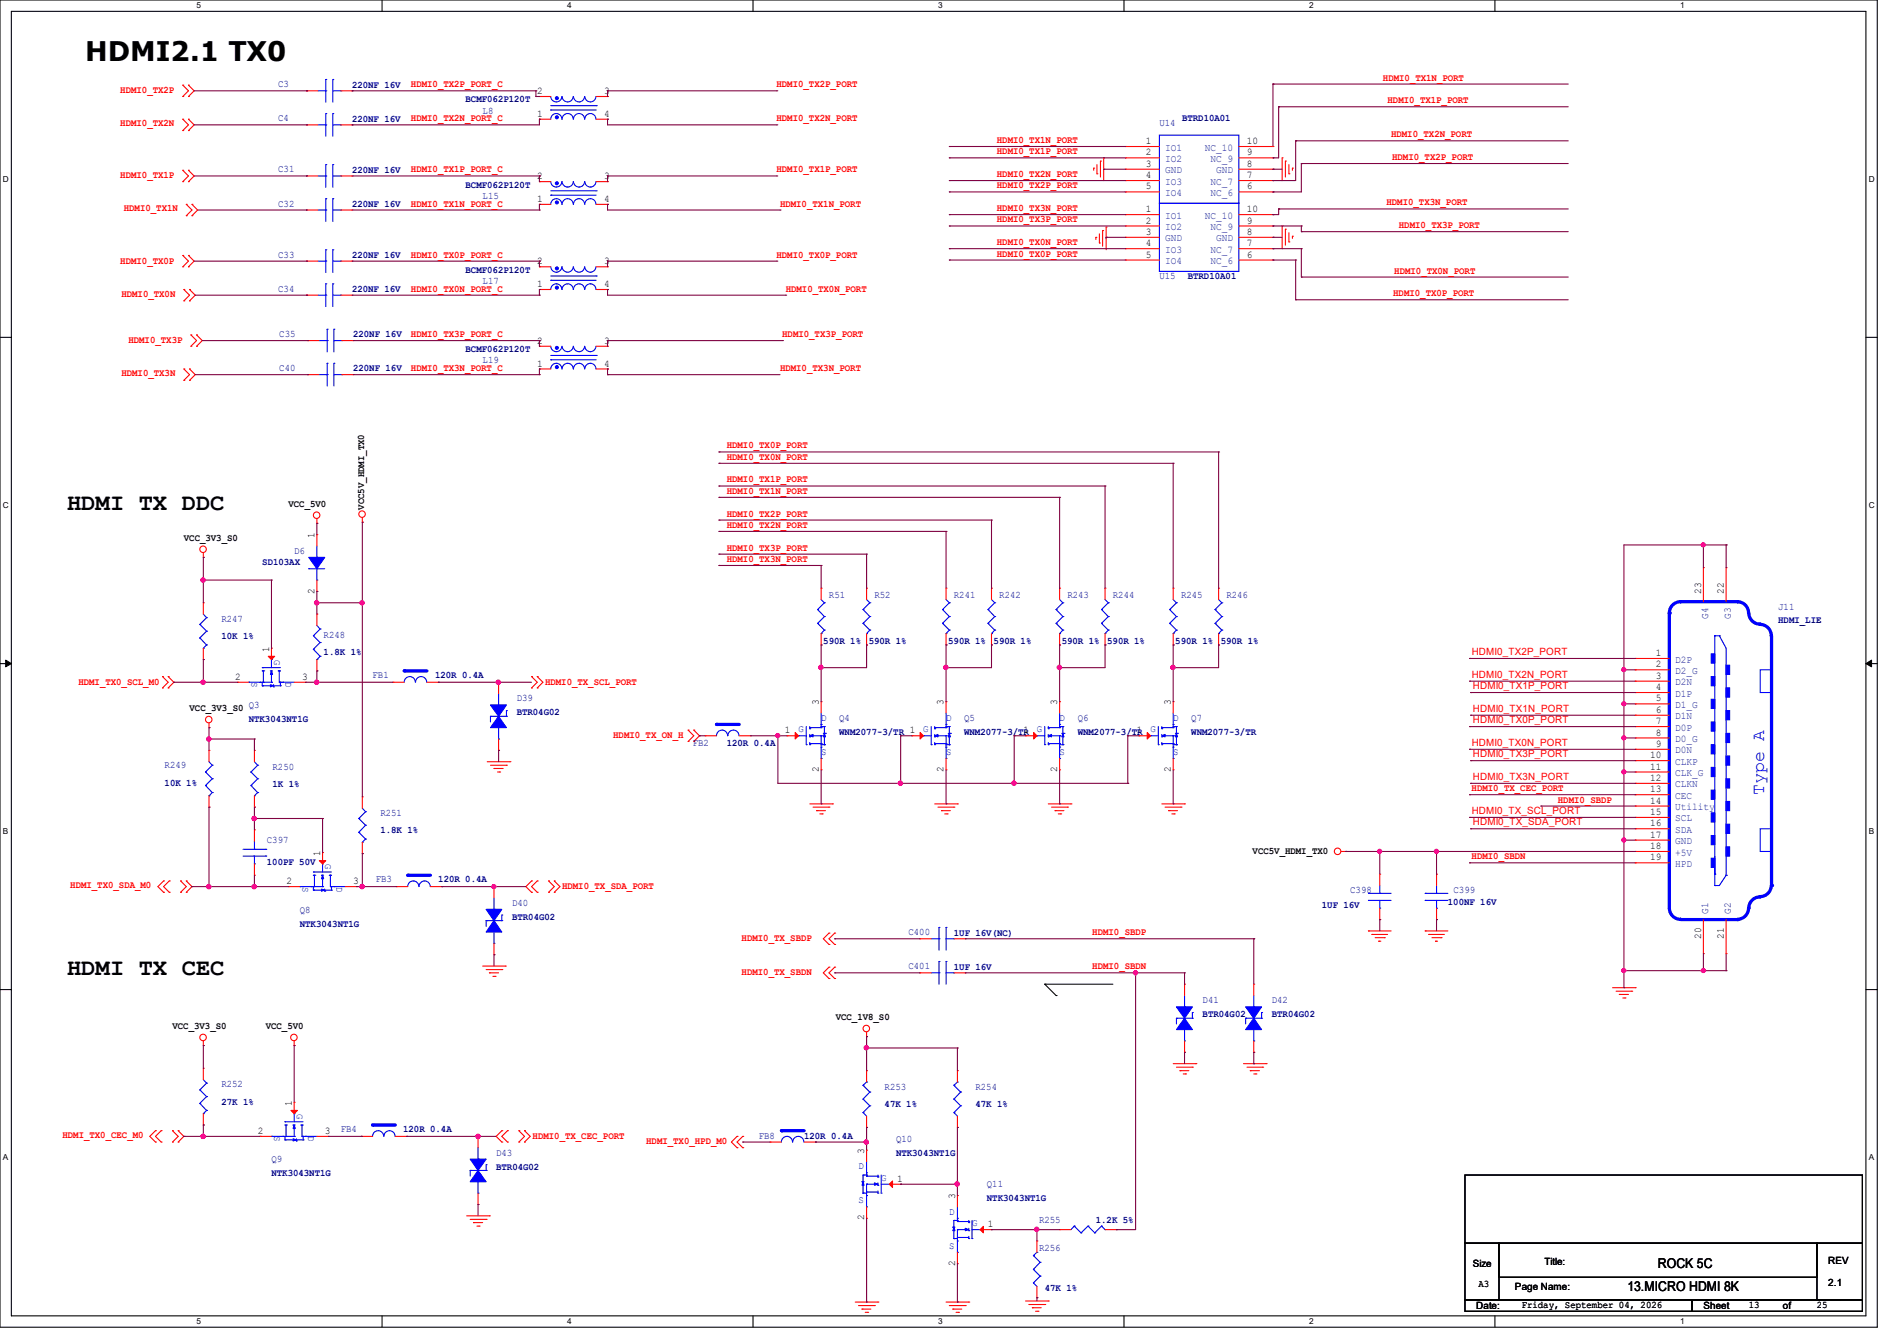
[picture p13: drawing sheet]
<svg xmlns="http://www.w3.org/2000/svg" width="297mm" height="210mm" viewBox="0 0 297 210" stroke-linecap="round" stroke-linejoin="round" font-family="sans-serif">
<defs><g id="words">
<text font-size="4.2" x="13.3" y="9.6">HDMI2.1 TX0</text>
<g font-size="3.7">
<text x="10.5" y="79.8">HDMI TX DDC</text>
<text x="10.5" y="152.7">HDMI TX CEC</text>
</g>
<text font-size="2.8" fill="#00f" x="276.2" y="124.5" transform="rotate(-90 276.2 124.5)">Type A</text>
<g font-size="2.1">
<text x="254.8" y="202.1">13.MICRO HDMI 8K</text>
<text x="259.6" y="198.6">ROCK 5C</text>
</g>
<g font-size="1.6" fill="#f00">
<text x="18.8" y="14.6">HDMI0_TX2P</text>
<text x="64.3" y="13.7">HDMI0_TX2P_PORT_C</text>
<text x="121.6" y="13.7">HDMI0_TX2P_PORT</text>
<text x="216.5" y="12.6">HDMI0_TX1N_PORT</text>
<text x="217.2" y="16.2">HDMI0_TX1P_PORT</text>
<text x="18.8" y="19.8">HDMI0_TX2N</text>
<text x="64.3" y="19">HDMI0_TX2N_PORT_C</text>
<text x="121.6" y="19">HDMI0_TX2N_PORT</text>
<text x="156.1" y="22.4">HDMI0_TX1N_PORT</text>
<text x="217.8" y="21.5">HDMI0_TX2N_PORT</text>
<text x="18.8" y="27.9">HDMI0_TX1P</text>
<text x="64.3" y="27">HDMI0_TX1P_PORT_C</text>
<text x="121.6" y="27">HDMI0_TX1P_PORT</text>
<text x="156.1" y="29.5">HDMI0_TX2P_PORT</text>
<text x="156.1" y="24.2">HDMI0_TX1P_PORT</text>
<text x="156.1" y="27.7">HDMI0_TX2N_PORT</text>
<text x="218" y="25.1">HDMI0_TX2P_PORT</text>
<text x="19.4" y="33.1">HDMI0_TX1N</text>
<text x="64.3" y="32.3">HDMI0_TX1N_PORT_C</text>
<text x="122.1" y="32.3">HDMI0_TX1N_PORT</text>
<text x="156.1" y="34.8">HDMI0_TX3P_PORT</text>
<text x="156.1" y="33.1">HDMI0_TX3N_PORT</text>
<text x="217.1" y="32.2">HDMI0_TX3N_PORT</text>
<text x="219" y="35.7">HDMI0_TX3P_PORT</text>
<text x="18.8" y="41.3">HDMI0_TX0P</text>
<text x="64.3" y="40.3">HDMI0_TX0P_PORT_C</text>
<text x="121.6" y="40.3">HDMI0_TX0P_PORT</text>
<text x="156.1" y="40.2">HDMI0_TX0P_PORT</text>
<text x="156.1" y="38.4">HDMI0_TX0N_PORT</text>
<text x="19" y="46.4">HDMI0_TX0N</text>
<text x="64.3" y="45.7">HDMI0_TX0N_PORT_C</text>
<text x="123" y="45.7">HDMI0_TX0N_PORT</text>
<text x="218.1" y="46.4">HDMI0_TX0P_PORT</text>
<text x="218.3" y="42.8">HDMI0_TX0N_PORT</text>
<text x="20.1" y="53.7">HDMI0_TX3P</text>
<text x="64.3" y="52.8">HDMI0_TX3P_PORT_C</text>
<text x="122.5" y="52.8">HDMI0_TX3P_PORT</text>
<text x="19" y="58.9">HDMI0_TX3N</text>
<text x="64.3" y="58.1">HDMI0_TX3N_PORT_C</text>
<text x="122.1" y="58.1">HDMI0_TX3N_PORT</text>
<text x="113.8" y="70.2">HDMI0_TX0P_PORT</text>
<text x="113.8" y="72">HDMI0_TX0N_PORT</text>
<text x="113.8" y="75.6">HDMI0_TX1P_PORT</text>
<text x="113.8" y="77.3">HDMI0_TX1N_PORT</text>
<text x="113.8" y="80.9">HDMI0_TX2P_PORT</text>
<text x="113.8" y="82.7">HDMI0_TX2N_PORT</text>
<text x="113.8" y="86.2">HDMI0_TX3P_PORT</text>
<text x="113.8" y="88">HDMI0_TX3N_PORT</text>
<text x="12.3" y="107.2">HDMI_TX0_SCL_M0</text>
<text x="85.3" y="107.2">HDMI0_TX_SCL_PORT</text>
<text x="230.4" y="102.6">HDMI0_TX2P_PORT</text>
<text x="230.4" y="106.1">HDMI0_TX2N_PORT</text>
<text x="230.6" y="107.9">HDMI0_TX1P_PORT</text>
<text x="230.6" y="113.2">HDMI0_TX0P_PORT</text>
<text x="230.6" y="111.5">HDMI0_TX1N_PORT</text>
<text x="96" y="115.6">HDMI0_TX_ON_H</text>
<text x="230.4" y="116.8">HDMI0_TX0N_PORT</text>
<text x="230.6" y="118.6">HDMI0_TX3P_PORT</text>
<text x="230.4" y="123.9">HDMI0_TX_CEC_PORT</text>
<text x="230.6" y="122.1">HDMI0_TX3N_PORT</text>
<text x="243.9" y="125.7">HDMI0_SBDP</text>
<text x="230.4" y="127.5">HDMI0_TX_SCL_PORT</text>
<text x="230.6" y="129.2">HDMI0_TX_SDA_PORT</text>
<text x="230.4" y="134.6">HDMI0_SBDN</text>
<text x="11" y="139.1">HDMI_TX0_SDA_M0</text>
<text x="88" y="139.2">HDMI0_TX_SDA_PORT</text>
<text x="116.1" y="147.4">HDMI0_TX_SBDP</text>
<text x="171" y="146.5">HDMI0_SBDP</text>
<text x="116.1" y="152.7">HDMI0_TX_SBDN</text>
<text x="171" y="151.8">HDMI0_SBDN</text>
<text x="9.8" y="178.2">HDMI_TX0_CEC_M0</text>
<text x="83.4" y="178.3">HDMI0_TX_CEC_PORT</text>
<text x="101.2" y="179.2">HDMI_TX0_HPD_M0</text>
</g>
<g font-size="1.6" fill="#00007f">
<text x="43.6" y="13.7">C3</text>
<text x="55.1" y="13.7">220NF 16V</text>
<text x="72.9" y="16">BCMF062P120T</text>
<text x="75.6" y="17.8">L8</text>
<text x="43.6" y="19">C4</text>
<text x="55.1" y="19">220NF 16V</text>
<text x="181.5" y="19.7">U14</text>
<text x="185.1" y="18.9">BTRD10A01</text>
<text x="43.6" y="27">C31</text>
<text x="55.1" y="27.1">220NF 16V</text>
<text x="72.9" y="29.4">BCMF062P120T</text>
<text x="43.6" y="32.3">C32</text>
<text x="55.1" y="32.4">220NF 16V</text>
<text x="75.6" y="31.1">L15</text>
<text x="43.6" y="40.3">C33</text>
<text x="55.1" y="40.4">220NF 16V</text>
<text x="43.6" y="45.7">C34</text>
<text x="55.1" y="45.7">220NF 16V</text>
<text x="72.9" y="42.7">BCMF062P120T</text>
<text x="75.6" y="44.4">L17</text>
<text x="181.5" y="43.7">U15</text>
<text x="186" y="43.8">BTRD10A01</text>
<text x="43.7" y="52.8">C35</text>
<text x="55.3" y="52.8">220NF 16V</text>
<text x="43.7" y="58.1">C40</text>
<text x="55.3" y="58.2">220NF 16V</text>
<text x="72.9" y="55.2">BCMF062P120T</text>
<text x="75.6" y="56.9">L19</text>
<text x="41.1" y="88.6">SD103AX</text>
<text x="46.1" y="86.7">D6</text>
<text x="129.8" y="93.7">R51</text>
<text x="136.9" y="93.7">R52</text>
<text x="149.3" y="93.7">R241</text>
<text x="156.5" y="93.7">R242</text>
<text x="167.1" y="93.7">R243</text>
<text x="174.2" y="93.7">R244</text>
<text x="184.9" y="93.7">R245</text>
<text x="192" y="93.7">R246</text>
<text x="278.4" y="95.5">J11</text>
<text x="34.7" y="97.4">R247</text>
<text x="34.7" y="100.1">10K 1%</text>
<text x="50.7" y="99.9">R248</text>
<text x="128.9" y="100.8">590R 1%</text>
<text x="136" y="100.8">590R 1%</text>
<text x="148.5" y="100.8">590R 1%</text>
<text x="155.6" y="100.8">590R 1%</text>
<text x="166.2" y="100.8">590R 1%</text>
<text x="173.4" y="100.8">590R 1%</text>
<text x="184" y="100.8">590R 1%</text>
<text x="191.1" y="100.8">590R 1%</text>
<text x="278.4" y="97.6">HDMI_LIE</text>
<text x="50.7" y="102.6">1.8K 1%</text>
<text x="58.3" y="106.1">FB1</text>
<text x="68.1" y="106.2">120R 0.4A</text>
<text x="38.9" y="110.9">Q3</text>
<text x="38.9" y="113.1">NTK3043NT1G</text>
<text x="80.9" y="109.9">D39</text>
<text x="80.9" y="112.1">BTR04G02</text>
<text x="131.4" y="112.9">Q4</text>
<text x="151" y="112.9">Q5</text>
<text x="168.7" y="112.9">Q6</text>
<text x="186.5" y="112.9">Q7</text>
<text x="108.5" y="116.8">FB2</text>
<text x="113.8" y="116.8">120R 0.4A</text>
<text x="131.4" y="115.1">WNM2077-3/TR 1</text>
<text x="151" y="115.1">WNM2077-3/TR</text>
<text x="168.7" y="115.1">WNM2077-3/TR</text>
<text x="186.5" y="115.1">WNM2077-3/TR</text>
<text x="25.8" y="120.4">R249</text>
<text x="25.8" y="123.1">10K 1%</text>
<text x="42.7" y="120.5">R250</text>
<text x="42.7" y="123.2">1K 1%</text>
<text x="59.6" y="127.8">R251</text>
<text x="59.6" y="130.5">1.8K 1%</text>
<text x="41.8" y="132.1">C397</text>
<text x="41.8" y="135.5">100PF 50V</text>
<text x="46.9" y="142.9">Q8</text>
<text x="58.8" y="138.1">FB3</text>
<text x="68.6" y="138.2">120R 0.4A</text>
<text x="80.2" y="141.9">D40</text>
<text x="207" y="142.3">1UF 16V</text>
<text x="211.4" y="139.9">C398</text>
<text x="226.7" y="141.7">100NF 16V</text>
<text x="227.6" y="139.9">C399</text>
<text x="46.9" y="145.1">NTK3043NT1G</text>
<text x="80.2" y="144.1">BTR04G02</text>
<text x="142.2" y="146.5">C400</text>
<text x="149.3" y="146.5">1UF 16V(NC)</text>
<text x="142.2" y="151.8">C401</text>
<text x="149.3" y="151.8">1UF 16V</text>
<text x="188.3" y="157.1">D41</text>
<text x="188.3" y="159.3">BTR04G02</text>
<text x="199.1" y="157.1">D42</text>
<text x="199.1" y="159.3">BTR04G02</text>
<text x="34.7" y="170.3">R252</text>
<text x="34.7" y="173">27K 1%</text>
<text x="138.5" y="170.7">R253</text>
<text x="138.5" y="173.4">47K 1%</text>
<text x="152.7" y="170.7">R254</text>
<text x="152.7" y="173.4">47K 1%</text>
<text x="53.3" y="177.2">FB4</text>
<text x="63.1" y="177.3">120R 0.4A</text>
<text x="118.8" y="178.3">FB8</text>
<text x="125.9" y="178.3">120R 0.4A</text>
<text x="140.3" y="178.9">Q10</text>
<text x="42.5" y="182">Q9</text>
<text x="42.5" y="184.2">NTK3043NT1G</text>
<text x="77.7" y="181">D43</text>
<text x="77.7" y="183.2">BTR04G02</text>
<text x="140.3" y="181">NTK3043NT1G</text>
<text x="154.5" y="186">Q11</text>
<text x="154.5" y="188.1">NTK3043NT1G</text>
<text x="162.7" y="191.5">R255</text>
<text x="171.6" y="191.5">1.2K 5%</text>
<text x="162.7" y="195.9">R256</text>
<text x="163.6" y="202.2">47K 1%</text>
</g>
<g font-size="1.6">
<text x="84.1" y="14.7">2</text>
<text x="94.6" y="14.7">3</text>
<text x="84.1" y="18.3">1</text>
<text x="94.6" y="18.3">4</text>
<text x="179.4" y="22.6">1</text>
<text x="195.2" y="22.6">10</text>
<text x="84.1" y="28.1">2</text>
<text x="94.6" y="28.1">3</text>
<text x="179.4" y="24.3">2</text>
<text x="179.4" y="27.9">4</text>
<text x="179.4" y="29.7">5</text>
<text x="179.4" y="26.1">3</text>
<text x="195.2" y="24.3">9</text>
<text x="195.2" y="27.9">7</text>
<text x="195.2" y="29.7">6</text>
<text x="195.2" y="26.1">8</text>
<text x="84.1" y="31.6">1</text>
<text x="94.6" y="31.6">4</text>
<text x="179.4" y="33.2">1</text>
<text x="179.4" y="35">2</text>
<text x="195.2" y="33.2">10</text>
<text x="195.2" y="35">9</text>
<text x="84.1" y="41.4">2</text>
<text x="94.6" y="41.4">3</text>
<text x="179.4" y="38.6">4</text>
<text x="179.4" y="40.3">5</text>
<text x="179.4" y="36.8">3</text>
<text x="195.2" y="38.6">7</text>
<text x="195.2" y="40.3">6</text>
<text x="195.2" y="36.8">8</text>
<text x="84.1" y="45">1</text>
<text x="94.6" y="45">4</text>
<text x="84.1" y="53.8">2</text>
<text x="94.6" y="53.8">3</text>
<text x="84.1" y="57.4">1</text>
<text x="94.6" y="57.4">4</text>
<text x="45.2" y="79.3">VCC_5V0</text>
<text x="57" y="79.8" transform="rotate(-90 57 79.8)">VCC5V_HDMI_TX0</text>
<text x="28.8" y="84.7">VCC_3V3_S0</text>
<text x="49.2" y="84.3" transform="rotate(-90 49.2 84.3)">1</text>
<text x="49.2" y="93" transform="rotate(-90 49.2 93)">2</text>
<text x="266.3" y="93" transform="rotate(-90 266.3 93)">23</text>
<text x="269.9" y="93" transform="rotate(-90 269.9 93)">22</text>
<text x="36.8" y="106.5">2</text>
<text x="42.1" y="102.1" transform="rotate(-90 42.1 102.1)">1</text>
<text x="47.3" y="106.5">3</text>
<text x="259.2" y="102.7">1</text>
<text x="259.2" y="104.5">2</text>
<text x="259.2" y="106.3">3</text>
<text x="29.7" y="111.3">VCC_3V3_S0</text>
<text x="128.2" y="110.4" transform="rotate(-90 128.2 110.4)">3</text>
<text x="147.7" y="110.4" transform="rotate(-90 147.7 110.4)">3</text>
<text x="165.5" y="110.4" transform="rotate(-90 165.5 110.4)">3</text>
<text x="183.3" y="110.4" transform="rotate(-90 183.3 110.4)">3</text>
<text x="259.2" y="108.1">4</text>
<text x="259.2" y="109.9">5</text>
<text x="259.2" y="111.6">6</text>
<text x="259.2" y="113.4">7</text>
<text x="122.9" y="114.9">1</text>
<text x="160.2" y="114.9">1</text>
<text x="178" y="114.9">1</text>
<text x="258.4" y="118.7">10</text>
<text x="259.2" y="115.2">8</text>
<text x="259.2" y="117">9</text>
<text x="128.2" y="120.9" transform="rotate(-90 128.2 120.9)">2</text>
<text x="147.7" y="120.9" transform="rotate(-90 147.7 120.9)">2</text>
<text x="165.5" y="120.9" transform="rotate(-90 165.5 120.9)">2</text>
<text x="183.3" y="120.9" transform="rotate(-90 183.3 120.9)">2</text>
<text x="258.4" y="120.5">11</text>
<text x="258.4" y="122.3">12</text>
<text x="258.4" y="124.1">13</text>
<text x="258.4" y="125.9">14</text>
<text x="258.4" y="127.6">15</text>
<text x="258.4" y="129.4">16</text>
<text x="258.4" y="131.2">17</text>
<text x="50.1" y="134.1" transform="rotate(-90 50.1 134.1)">1</text>
<text x="196.1" y="133.7">VCC5V_HDMI_TX0</text>
<text x="258.4" y="133">18</text>
<text x="258.4" y="134.7">19</text>
<text x="44.8" y="138.5">2</text>
<text x="55.3" y="138.5">3</text>
<text x="266.3" y="147" transform="rotate(-90 266.3 147)">20</text>
<text x="269.9" y="147" transform="rotate(-90 269.9 147)">21</text>
<text x="27" y="161.1">VCC_3V3_S0</text>
<text x="41.6" y="161.1">VCC_5V0</text>
<text x="130.8" y="159.7">VCC_1V8_S0</text>
<text x="45.7" y="173.2" transform="rotate(-90 45.7 173.2)">1</text>
<text x="40.4" y="177.6">2</text>
<text x="50.8" y="177.6">3</text>
<text x="135.3" y="180.7" transform="rotate(-90 135.3 180.7)">3</text>
<text x="140.5" y="185.1">1</text>
<text x="135.3" y="191.1" transform="rotate(-90 135.3 191.1)">2</text>
<text x="149.5" y="187.8" transform="rotate(-90 149.5 187.8)">3</text>
<text x="154.7" y="192.2">1</text>
<text x="286.3" y="197.9">REV</text>
<text x="149.5" y="198.2" transform="rotate(-90 149.5 198.2)">2</text>
<text x="230.6" y="198.5">Size</text>
<text x="231.5" y="201.6">A3</text>
<text x="237.2" y="202">Page Name:</text>
<text x="241.8" y="198.1">Title:</text>
<text x="286.3" y="201.5">2.1</text>
<text x="231.1" y="205">Date:</text>
<text x="238.2" y="204.8">Friday, September 04, 2026</text>
<text x="266.7" y="205">Sheet</text>
<text x="273.8" y="204.8">13</text>
<text x="279.1" y="205">of</text>
<text x="284.5" y="204.8">25</text>
</g>
<g font-size="1.6" fill="#003f7f">
<text x="182.4" y="23.6">IO1</text>
<text x="188.6" y="23.6">NC_10</text>
<text x="182.4" y="25.4">IO2</text>
<text x="182.4" y="28.9">IO3</text>
<text x="182.4" y="27.1">GND</text>
<text x="189.5" y="25.4">NC_9</text>
<text x="189.5" y="28.9">NC_7</text>
<text x="190.4" y="27.1">GND</text>
<text x="182.4" y="34.2">IO1</text>
<text x="182.4" y="30.7">IO4</text>
<text x="188.6" y="34.2">NC_10</text>
<text x="189.5" y="30.7">NC_6</text>
<text x="182.4" y="36">IO2</text>
<text x="182.4" y="39.6">IO3</text>
<text x="182.4" y="41.4">IO4</text>
<text x="182.4" y="37.8">GND</text>
<text x="189.5" y="36">NC_9</text>
<text x="189.5" y="39.6">NC_7</text>
<text x="189.5" y="41.4">NC_6</text>
<text x="190.4" y="37.8">GND</text>
<text x="267.4" y="96.9" transform="rotate(-90 267.4 96.9)">G4</text>
<text x="271" y="96.9" transform="rotate(-90 271 96.9)">G3</text>
<text x="262.3" y="103.8">D2P</text>
<text x="262.3" y="105.5">D2_G</text>
<text x="262.3" y="107.3">D2N</text>
<text x="262.3" y="109.1">D1P</text>
<text x="262.3" y="110.9">D1_G</text>
<text x="262.3" y="112.7">D1N</text>
<text x="262.3" y="114.4">D0P</text>
<text x="262.3" y="116.2">D0_G</text>
<text x="262.3" y="118">D0N</text>
<text x="262.3" y="119.8">CLKP</text>
<text x="262.3" y="121.5">CLK_G</text>
<text x="262.3" y="123.3">CLKN</text>
<text x="262.3" y="125.1">CEC</text>
<text x="262.3" y="126.9">Utility</text>
<text x="262.3" y="128.7">SCL</text>
<text x="262.3" y="130.4">SDA</text>
<text x="262.3" y="132.2">GND</text>
<text x="262.3" y="134">+5V</text>
<text x="262.3" y="135.8">HPD</text>
<text x="267.4" y="143.1" transform="rotate(-90 267.4 143.1)">G1</text>
<text x="271" y="143.1" transform="rotate(-90 271 143.1)">G2</text>
</g>
<g font-size="1.6" fill="#00f">
<text x="39.4" y="106.8" transform="rotate(90 39.4 106.8)">S</text>
<text x="42.9" y="103.3" transform="rotate(90 42.9 103.3)">G</text>
<text x="44.7" y="106.8" transform="rotate(90 44.7 106.8)">D</text>
<text x="128.6" y="112.9">D</text>
<text x="148.1" y="112.9">D</text>
<text x="165.9" y="112.9">D</text>
<text x="183.7" y="112.9">D</text>
<text x="125" y="114.7">G</text>
<text x="128.6" y="118.2">S</text>
<text x="144.6" y="114.7">G</text>
<text x="148.1" y="118.2">S</text>
<text x="162.3" y="114.7">G</text>
<text x="165.9" y="118.2">S</text>
<text x="180.1" y="114.7">G</text>
<text x="183.7" y="118.2">S</text>
<text x="50.9" y="135.3" transform="rotate(90 50.9 135.3)">G</text>
<text x="47.4" y="138.9" transform="rotate(90 47.4 138.9)">S</text>
<text x="52.7" y="138.9" transform="rotate(90 52.7 138.9)">D</text>
<text x="42.9" y="178" transform="rotate(90 42.9 178)">S</text>
<text x="46.5" y="174.4" transform="rotate(90 46.5 174.4)">G</text>
<text x="48.3" y="178" transform="rotate(90 48.3 178)">D</text>
<text x="134.4" y="183.1">D</text>
<text x="138" y="184.9">G</text>
<text x="134.4" y="188.5">S</text>
<text x="148.6" y="190.2">D</text>
<text x="148.6" y="195.6">S</text>
<text x="152.2" y="192">G</text>
</g>
<g font-size="1.3">
<text x="30.8" y="1.3">5</text>
<text x="88.8" y="1.3">4</text>
<text x="146.9" y="1.3">3</text>
<text x="205" y="1.3">2</text>
<text x="263.1" y="1.3">1</text>
<text x=".5" y="28.4">D</text>
<text x="292.6" y="28.4">D</text>
<text x=".5" y="79.5">C</text>
<text x="292.6" y="79.5">C</text>
<text x=".5" y="130.6">B</text>
<text x="292.6" y="130.6">B</text>
<text x=".5" y="181.7">A</text>
<text x="292.6" y="181.7">A</text>
<text x="30.8" y="207.4">5</text>
<text x="88.8" y="207.4">4</text>
<text x="146.9" y="207.4">3</text>
<text x="205" y="207.4">2</text>
<text x="263.1" y="207.4">1</text>
</g>
</g></defs>
<path d="M0 0h293.9v207.9h-293.9zM1.8 1.8h290.3v204.3h-290.3z" fill="none" stroke="#000" stroke-width=".17"/>
<g fill="#fff">
<path d="M30.8 .2h.7v1.4h-.7z"/>
<path d="M30.8 206.2h.7v1.4h-.7z"/>
</g>
<path d="M59.8 0v1.8M59.8 206.1v1.8" fill="none" stroke="#000" stroke-width=".17"/>
<g fill="#fff">
<path d="M88.8 .2h.7v1.4h-.7z"/>
<path d="M88.8 206.2h.7v1.4h-.7z"/>
</g>
<path d="M117.9 0v1.8M117.9 206.1v1.8" fill="none" stroke="#000" stroke-width=".17"/>
<g fill="#fff">
<path d="M146.9 .2h.7v1.4h-.7z"/>
<path d="M146.9 206.2h.7v1.4h-.7z"/>
</g>
<path d="M176 0v1.8M176 206.1v1.8" fill="none" stroke="#000" stroke-width=".17"/>
<g fill="#fff">
<path d="M205 .2h.7v1.4h-.7z"/>
<path d="M205 206.2h.7v1.4h-.7z"/>
</g>
<path d="M234.1 0v1.8M234.1 206.1v1.8" fill="none" stroke="#000" stroke-width=".17"/>
<g fill="#fff">
<path d="M263.1 .2h.6v1.4h-.6z"/>
<path d="M263.1 206.2h.6v1.4h-.6z"/>
<path d="M.5 27.3h.9v1.4h-.9z"/>
<path d="M292.6 27.3h.9v1.4h-.9z"/>
<path d="M.5 78.4h.9v1.4h-.9z"/>
<path d="M292.6 78.4h.9v1.4h-.9z"/>
</g>
<path d="M0 52.8h1.8M292.1 52.8h1.8" fill="none" stroke="#000" stroke-width=".17"/>
<g fill="#fff">
<path d="M.5 129.5h.8v1.4h-.8z"/>
<path d="M292.6 129.5h.8v1.4h-.8z"/>
</g>
<path d="M0 103.9h1.8M292.1 103.9h1.8" fill="none" stroke="#000" stroke-width=".17"/>
<path d="M.9 103.4l.9 .5-.9 .5zM292.1 103.9l.9-.5v1z" fill="#000" stroke="#000" stroke-width=".16"/>
<g fill="#fff">
<path d="M.5 180.5h.8v1.4h-.8z"/>
<path d="M292.6 180.5h.8v1.4h-.8z"/>
</g>
<g fill="none" stroke="#000" stroke-width=".17">
<path d="M0 155h1.8M163.6 154.1h.1M163.6 154.1h10.6M163.6 154.1l1.8 1.8M165.4 155.9h.1M292.1 155h1.8M229.4 184h62.2v10.7h-62.2zM229.4 194.7h5.3v8.9h-5.3zM234.7 194.7h49.8v5.3h-49.8zM284.5 194.7h7.1v8.9h-7.1zM229.4 203.6h35.5v1.8h-35.5zM234.7 203.6h53.3"/>
<path d="M264.9 203.6h26.7v1.8h-26.7zM288 203.6h.1"/>
</g>
<g fill="none" stroke="#f00" stroke-width=".17">
<path d="M28.6 15.1h.1M28.6 13.3h.1M28.6 18.7h.1M28.6 13.3l.9 .9-.9 .9M28.6 18.7l.9 .9-.9 .8M29.5 13.3h.1M29.5 15.1h.1M29.5 18.7h.1M29.5 13.3l.9 .9-.9 .9M29.5 18.7l.9 .9-.9 .8M84.5 18.7h.1M84.5 15.1h.1"/>
<path d="M84.5 18.7h1.7M84.5 15.1h1.7M93.3 18.7h1.8M93.3 15.1h1.8M95.1 18.7h.1M95.1 15.1h.1M28.6 20.4h.1M28.6 28.4h.1M28.6 26.7h.1M28.6 26.7l.9 .9-.9 .8M29.2 33.8h.1M29.2 32h.1"/>
<path d="M29.2 32l.9 .9-.9 .9M29.5 20.4h.1M29.5 26.7h.1M29.5 28.4h.1M29.5 26.7l.9 .9-.9 .8M30.1 32h.1M30.1 33.8h.1M30.1 32l.8 .9-.8 .9M171.2 26.3h.1M171.2 26.3v.4M171.6 37.2h.1M171.6 37.2v.3"/>
<path d="M171.7 27.2h.1M171.7 25.8v1.4M172.1 38.1h.1M172.1 36.6v1.5M172.3 25.2h.1M172.3 25.2v2.5M172.6 36.1h.1M172.6 36.1v2.5M172.8 24.7h.1M172.8 24.7v3.6M173.2 35.6h.1M173.2 35.6v3.5"/>
<path d="M200.7 24.7h.1M200.7 35.4h.1M200.7 24.7v3.6M200.7 35.4v3.5M201.3 25.2h.1M201.3 35.9h.1M201.3 25.2v2.5M201.3 35.9v2.5M201.8 27.2h.1M201.8 37.9h.1M201.8 25.8v1.4M201.8 36.4v1.5"/>
<path d="M202.4 26.3h.1M202.4 37h.1M202.4 26.3v.4M202.4 37v.3M28.6 41.8h.1M28.6 40h.1M28.6 40l.9 .9-.9 .9M28.8 47.1h.1M28.8 45.3h.1M28.8 59.6h.1M28.8 57.8h.1M28.8 45.3l.9 .9-.9 .9"/>
<path d="M28.8 57.8l.9 .9-.9 .9M29.5 40h.1M29.5 41.8h.1M29.5 40l.9 .9-.9 .9M29.7 45.3h.1M29.7 47.1h.1M29.7 57.8h.1M29.7 59.6h.1M29.7 45.3l.9 .9-.9 .9M29.7 57.8l.9 .9-.9 .9M29.9 54.2h.1M29.9 52.5h.1"/>
<path d="M29.9 52.5l.9 .8-.9 .9M30.8 52.5h.1M30.8 54.2h.1M30.8 52.5l.9 .8-.9 .9M31.8 87.3h.1M31.8 86.6v.7M49.6 82h.1M49.6 81.2v.8M56.7 81.8h.1M56.7 81.1v.7M25.4 107.7h.1M25.4 106h.1"/>
<path d="M25.4 106l.9 .8-.9 .9M26.3 106h.1M26.3 107.7h.1M26.3 106l.9 .8-.9 .9M32.7 114h.1M32.7 113.2v.8M76.3 119.3h3.5M76.8 119.8h2.5M78.1 106.8h.1M78.1 117.5h.1M78.1 106.8v1.8M78.1 115.7v1.8"/>
<path d="M79.3 119.8h.1M79.8 119.3h.1M83.2 107.7h.1M83.2 106h.1M83.2 106l.9 .8-.9 .9M84.1 107.7h.1M84.1 106h.1M84.1 106l.9 .8-.9 .9M107.7 116.1h.1M107.7 114.3h.1M107.7 114.3l.9 .9-.9 .9M108.6 114.3h.1"/>
<path d="M108.6 116.1h.1M108.6 114.3l.9 .9-.9 .9M25.6 139.7h.1M25.6 138h.1M25.6 138l-.9 .9 .9 .8M26.5 139.7h.1M26.5 138h.1M26.5 138l-.9 .9 .9 .8M28.3 139.7h.1M28.3 138h.1M28.3 138l.9 .9-.9 .8M29.2 138h.1"/>
<path d="M29.2 139.7h.1M29.2 138l.9 .9-.9 .8M39.8 130h.1M39.8 137.1h.1M39.8 130v1.7M39.8 135.3v1.8M77.3 120.4h.1M77.3 120.4h1.5M77.9 120.9h.3M78.2 120.9h.1M83.2 138h.1M83.2 139.7h.1"/>
<path d="M83.2 138l-.9 .9 .9 .8M84.1 139.7h.1M84.1 138h.1M84.1 138l-.9 .9 .9 .8M85.9 139.7h.1M85.9 138h.1M85.9 138l.9 .9-.9 .8M86.8 139.7h.1M86.8 138h.1M86.8 138l.9 .9-.9 .8M126.8 125.9h3.5M127.3 126.4h2.5"/>
<path d="M127.8 127h.1M127.8 127h1.4M128.4 127.5h.3M128.7 127.5h.1M129.8 126.4h.1M130.3 125.9h.1M146.3 125.9h3.6M146.9 126.4h2.5M147.4 127h.1M147.4 127h1.4M147.9 127.5h.4M148.3 127.5h.1"/>
<path d="M149.4 126.4h.1M149.9 125.9h.1M164.1 125.9h3.6M164.6 126.4h2.5M165.2 127h.1M165.2 127h1.4M165.7 127.5h.4M166.1 127.5h.1M167.1 126.4h.1M167.7 125.9h.1M181.9 125.9h3.6M182.4 126.4h2.5"/>
<path d="M183 127h.1M183 127h1.4M183.5 127.5h.4M183.9 127.5h.1M184.9 126.4h.1M185.5 125.9h.1M210 133.4h.7M210.7 133.4h.1M75.6 151.3h3.5M76.1 151.8h2.5M76.6 152.4h.1M76.6 152.4h1.5"/>
<path d="M77.2 152.9h.3M77.5 152.9h.1M78.6 151.8h.1M79.1 151.3h.1M129.8 147.9h.1M129.8 146.1h.1M129.8 153.2h.1M129.8 151.5h.1M129.8 146.1l-.9 .9 .9 .9M129.8 151.5l-.9 .9 .9 .8M130.7 147.9h.1M130.7 146.1h.1"/>
<path d="M130.7 153.2h.1M130.7 151.5h.1M130.7 146.1l-.9 .9 .9 .9M130.7 151.5l-.9 .9 .9 .8M214.2 145.8h.1M214.2 145.8h3.6M214.8 146.3h.1M214.8 146.3h2.5M215.3 146.9h1.4M215.9 147.4h.1M215.9 147.4h.3M216.7 146.9h.1"/>
<path d="M223.1 145.8h.1M223.1 145.8h3.6M223.7 146.3h.1M223.7 146.3h2.4M224.2 146.9h1.4M224.7 147.4h.1M224.7 147.4h.4M225.6 146.9h.1M252.5 154.7h3.5M253 155.2h2.5M253.5 155.7h.1M253.5 155.7h1.5"/>
<path d="M254.1 156.3h.3M254.4 156.3h.1M255.5 155.2h.1M256 154.7h.1M24.3 178.9h.1M24.3 177.1h.1M24.3 177.1l-.8 .9 .8 .9M25.2 178.9h.1M25.2 177.1h.1M25.2 177.1l-.9 .9 .9 .9M27 178.9h.1M27 177.1h.1"/>
<path d="M27 177.1l.9 .9-.9 .9M27.9 177.1h.1M27.9 178.9h.1M27.9 177.1l.9 .9-.9 .9M31.8 163.7h.1M31.8 163v.7M46.1 163.7h.1M46.1 163v.7M78.6 177.1h.1M78.6 178.9h.1M78.6 177.1l-.9 .9 .9 .9M79.5 178.9h.1"/>
<path d="M79.5 177.1h.1M79.5 177.1l-.9 .9 .9 .9M81.2 178.9h.1M81.2 177.1h.1M81.2 177.1l.9 .9-.9 .9M82.1 178.9h.1M82.1 177.1h.1M82.1 177.1l.9 .9-.9 .9M115.4 179.7h.1M115.4 178h.1M115.4 178l-.9 .9 .9 .8M116.3 179.7h.1"/>
<path d="M116.3 178h.1M116.3 178l-.9 .9 .9 .8M135.7 162.3h.1M135.7 161.6v.7M149.9 176.6h.1M149.9 167.7h.1M149.9 167.7v1.8M149.9 174.8v1.8M183.7 166.6h3.5M184.2 167.1h2.5M184.7 167.7h.1M184.7 167.7h1.4"/>
<path d="M185.3 168.2h.3M185.6 168.2h.1M186.7 167.1h.1M187.2 166.6h.1M194.7 166.6h3.5M195.2 167.1h2.5M195.7 167.7h.1M195.7 167.7h1.5M196.3 168.2h.3M196.6 168.2h.1M197.7 167.1h.1M198.2 166.6h.1"/>
<path d="M73.1 190.4h3.5M73.6 191h2.5M74.1 191.5h.1M74.1 191.5h1.5M74.7 192h.3M75 192h.1M76.1 191h.1M76.6 190.4h.1M133.9 203.9h3.6M134.4 204.5h2.5M135 205h.1M135 205h1.4"/>
<path d="M135.5 205.5h.3M135.8 205.5h.1M136.9 204.5h.1M137.5 203.9h.1M148.1 203.9h3.6M148.6 204.5h2.5M149.2 205h.1M149.2 205h1.4M149.7 205.5h.4M150.1 205.5h.1M151.1 204.5h.1M151.7 203.9h.1"/>
<path d="M160.6 203.8h3.5M161.1 204.3h2.5M161.6 204.8h.1M161.6 204.8h1.4M162.1 205.4h.4M162.5 205.4h.1M163.6 204.3h.1M164.1 203.8h.1"/>
<circle cx="31.8" cy="86" r=".51"/>
<circle cx="49.6" cy="80.7" r=".51"/>
<circle cx="56.7" cy="80.5" r=".51"/>
<circle cx="32.7" cy="112.7" r=".51"/>
<circle cx="209.4" cy="133.3" r=".51"/>
<circle cx="31.8" cy="162.5" r=".51"/>
<circle cx="46" cy="162.5" r=".51"/>
<circle cx="135.6" cy="161.1" r=".51"/>
</g>
<g fill="none" stroke="#00f" stroke-width=".17">
<path d="M86.2 15.1a.87 .87 0 0 0 .9 .9 .87 .87 0 0 0 .9-.9M86.2 18.7a.87 .87 0 0 1 .9-.9 .87 .87 0 0 1 .9 .9M86.2 17.2h.1M86.2 16.6h7.1M86.2 17.2h7.1M88 15.1a.87 .87 0 0 0 .9 .9 .87 .87 0 0 0 .8-.9M88 18.7a.87 .87 0 0 1 .9-.9 .87 .87 0 0 1 .8 .9M89.8 15.1a.87 .87 0 0 0 .9 .9 .87 .87 0 0 0 .8-.9M89.8 18.7a.87 .87 0 0 1 .9-.9 .87 .87 0 0 1 .8 .9M91.6 15.1a.87 .87 0 0 0 .8 .9 .87 .87 0 0 0 .9-.9M91.6 18.7a.87 .87 0 0 1 .8-.9 .87 .87 0 0 1 .9 .9M93.3 16.6h.1"/>
<path d="M63.3 106.8a.87 .87 0 0 1 .9-.8 .87 .87 0 0 1 .8 .8M65.1 106.8a.87 .87 0 0 1 .8-.8 .87 .87 0 0 1 .9 .8M76.8 112.2h.1M76.8 112.2v.9M76.8 112.2h2.5M78.1 110.4h.1M78.1 115.7h.1M78.1 108.6v1.8M78.1 114v1.7M79.3 112.2h.1M79.3 111.3h.1M79.3 111.3v.9"/>
<path d="M38.1 134.1h3.5M38.1 133h3.5M39.8 135.3h.1M39.8 133h.1M39.8 131.7v1.3M39.8 134.1v1.2M41.6 134.1h.1M41.6 133h.1M149.4 174.2h.1M149.4 172.1h.1M149.4 170h.1M149.4 174.2l.5 .6"/>
<path d="M149.4 172.1l1 1.1M149.4 170l1 1M149.9 169.5h.1M149.9 169.5l-.5 .5M150.4 173.2h.1M150.4 171h.1M150.4 173.2l-1 1M150.4 171l-1 1.1"/>
</g>
<g fill="#00f" stroke="#00f" stroke-width=".17">
<path d="M76.8 110.4h2.5l-1.2 1.8z" fill-rule="evenodd"/>
<path d="M78.1 112.2l1.2 1.8h-2.5z" fill-rule="evenodd"/>
<circle cx="87.2" cy="18.4" r=".23"/>
<circle cx="87.2" cy="15.4" r=".23"/>
</g>
<path d="M63.3 105.1h3.5" fill="none" stroke="#00f" stroke-width=".51"/>
<circle cx="63.3" cy="105.1" r=".25" fill="#00f"/>
<g fill="none" stroke="#f00" stroke-width=".17">
<path d="M48 32.9h.1M48 32.9h1.8M53.3 32.9h1.8M55.1 32.9h.1M48 40.9h.1M48 40.9h1.8M48.2 53.3h.1M48.2 53.3h1.8M53.3 40.9h1.8M53.5 53.3h1.8M55.1 40.9h.1M55.3 53.3h.1"/>
<path d="M31.8 94.4h.1M31.8 94.4v1.8M148.1 92.1h.1M148.1 92.1v1.8M148.1 99.2v1.8M183.7 92.1h.1M183.7 92.1v1.8M183.7 99.2v1.8M31.8 103.3h.1M31.8 101.5v1.8M39.8 117.5h.1M39.8 117.5v1.8"/>
<path d="M61.5 106.8h.1M61.5 106.8h1.8M66.8 106.8h1.8M68.6 106.8h.1M142.8 115.2h.1M142.8 115.2h1.8M148.1 109.9h.1M148.1 101h.1M148.1 109.9v1.8M148.1 118.8v1.8M178.4 115.2h.1M178.4 115.2h1.7"/>
<path d="M183.7 109.9h.1M183.7 101h.1M183.7 109.9v1.8M183.7 118.8v1.8M39.8 126.4h.1M39.8 124.6v1.8M56.7 124.8h.1M56.7 133.7h.1M56.7 124.8v1.8M56.7 131.9v1.8M77.3 138.9h.1M77.3 138.9v1.7"/>
<path d="M148.1 120.6h.1M183.7 120.6h.1M216 136.9h.1M216 136.9v1.8M224.9 136.9h.1M224.9 136.9v1.8M77.3 149.5h.1M77.3 147.7v1.8M144 152.4h.1M144 152.4h1.8M149.4 152.4h1.7M151.1 152.4h.1"/>
<path d="M185.5 154.1h.1M185.5 154.1v1.8M216 144h.1M216 142.2v1.8M224.9 144h.1M224.9 142.2v1.8M31.8 167.3h.1M31.8 176.2h.1M31.8 167.3v1.8M31.8 174.4v1.8M40.7 178h.1M40.7 178h1.8"/>
<path d="M46.1 172.6h.1M46.1 172.6v1.8M49.6 178h1.8M51.4 178h.1M135.7 176.6h.1M135.7 167.7h.1M135.7 167.7v1.8M135.7 174.8v1.8M185.5 164.8h.1M185.5 163v1.8M135.7 190.8h.1M135.7 180.1h.1"/>
<path d="M135.7 180.1v1.8M135.7 189v1.8M139.2 185.5h1.8M141 185.5h.1M149.9 197.9h.1M149.9 187.2h.1M149.9 187.2v1.8M149.9 196.1v1.8M153.5 192.6h1.7M155.2 192.6h.1M162.3 194.4h.1M162.3 194.4v1.7"/>
<path d="M162.3 203.2h.1M162.3 201.5v1.7"/>
</g>
<g fill="none" stroke="#00f" stroke-width=".17">
<path d="M49.8 32.9h1.2M51 39.1h.1M51 32.9h.1M51 31.1h.1M51 31.1v3.6M51 39.1v3.6M52.1 39.1h.1M52.1 31.1h.1M52.1 31.1v3.6M52.1 39.1v3.6M52.1 32.9h1.2M53.3 32.9h.1"/>
<path d="M49.8 40.9h1.2M50 53.3h1.2M51 40.9h.1M51.2 53.3h.1M51.2 51.6h.1M51.2 51.6v3.5M52.1 40.9h1.2M52.3 51.6h.1M52.3 53.3h1.2M52.3 51.6v3.5M53.3 40.9h.1M53.5 53.3h.1"/>
<path d="M31.3 97.8h.1M31.3 99.9h.1M31.3 97.8l1 1M31.3 99.9l1 1.1M31.8 96.2l.5 .5M32.3 96.7h.1M32.3 98.8h.1M32.3 96.7l-1 1.1M32.3 98.8l-1 1.1M147.6 95.5h.1M147.6 97.6h.1M147.6 95.5l1 1.1"/>
<path d="M147.6 97.6l1 1.1M148.1 99.2h.1M148.1 93.9l.5 .5M148.6 94.4h.1M148.6 96.6h.1M148.6 98.7h.1M148.6 94.4l-1 1.1M148.6 96.6l-1 1M148.6 98.7l-.5 .5M183.1 95.5h.1M183.1 97.6h.1M183.1 95.5l1.1 1.1"/>
<path d="M183.1 97.6l1.1 1.1M183.7 99.2h.1M183.7 93.9l.5 .5M184.2 94.4h.1M184.2 96.6h.1M184.2 98.7h.1M184.2 94.4l-1.1 1.1M184.2 96.6l-1.1 1M184.2 98.7l-.5 .5M31.8 101.5h.1M32.3 101h.1M32.3 101l-.5 .5"/>
<path d="M39.8 119.3l.5 .5M40.3 119.8h.1M40.3 119.8l-1 1.1M144.6 115.2h.1M144.6 115.2h1.2M145.8 116.6h.1M145.8 113.8v2.8M146.3 114h.1M146.3 115.4h.1M146.3 116.6h.1M146.3 114.1h.1M146.3 114h1.8"/>
<path d="M146.3 116.5h1.8M146.3 113.8v.3M146.3 115v.4M146.3 116.3v.3M146.9 115.2h1.2M148.1 114h.1M148.1 116.5h.1M148.1 117h.1M148.1 113.8h.1M148.1 115.2h.1M148.1 118.8h.1M148.1 113.5h.1"/>
<path d="M148.1 111.7v2.3M148.1 115.2v3.6M148.1 116.6h.5M148.1 113.8h.5M148.5 114.9h.3M148.6 116.6h.1M148.6 113.8h.1M148.6 113.8v1.1M148.6 115.4v1.2M148.8 114.9h.1M180.1 115.2h.1M180.1 115.2h1.3"/>
<path d="M181.4 116.6h.1M181.4 113.8v2.8M181.9 114h.1M181.9 115.4h.1M181.9 116.6h.1M181.9 114.1h.1M181.9 114h1.8M181.9 116.5h1.8M181.9 113.8v.3M181.9 115v.4M181.9 116.3v.3M182.4 115.2h1.3"/>
<path d="M183.7 114h.1M183.7 116.5h.1M183.7 117h.1M183.7 113.8h.1M183.7 115.2h.1M183.7 118.8h.1M183.7 113.5h.1M183.7 116.6h.5M183.7 113.8h.5M183.7 111.7v2.3M183.7 115.2v3.6M184 114.9h.4"/>
<path d="M184.2 116.6h.1M184.2 113.8h.1M184.2 113.8v1.1M184.2 115.4v1.2M184.4 114.9h.1M275.6 104.9h1.8v3.6h-1.8zM39.3 120.9h.1M39.3 123h.1M39.3 120.9l1 1.1M39.3 123l1 1.1M39.8 124.6h.1M40.3 122h.1"/>
<path d="M40.3 124.1h.1M40.3 122l-1 1M40.3 124.1l-.5 .5M56.2 128.2h.1M56.2 130.3h.1M56.2 128.2l1 1M56.2 130.3l1 1.1M56.7 131.9h.1M56.7 126.6l.5 .5M57.2 127.1h.1M57.2 129.2h.1M57.2 131.4h.1"/>
<path d="M57.2 127.1l-1 1.1M57.2 129.2l-1 1.1M57.2 131.4l-.5 .5M214.2 139.9h.1M214.2 139.9h3.6M216 139.9h.1M216 138.7v1.2M223.1 139.9h.1M223.1 139.9h3.6M224.9 139.9h.1M224.9 138.7v1.2M268.5 136.9h.1"/>
<path d="M268.5 134.1v2.8M275.6 129.8h1.8v3.6h-1.8zM76.1 144.2h.1M76.1 144.2v.9M76.1 144.2h2.5M77.3 142.4h.1M77.3 147.7h.1M77.3 140.6v1.8M77.3 146v1.7M78.6 144.2h.1M78.6 143.3h.1M78.6 143.3v.9"/>
<path d="M145.8 152.4h1.2M147 152.4h.1M147 150.6h.1M147 150.6v3.5M148.1 150.6h.1M148.1 150.6v3.5M148.1 152.4h1.3M149.4 152.4h.1M184.2 159.5h.1M184.2 159.5v.9M184.2 159.5h2.5M185.5 157.7h.1"/>
<path d="M185.5 155.9v1.8M186.7 159.5h.1M186.7 158.6h.1M186.7 158.6v.9M214.2 141h.1M214.2 141h3.6M216 142.2h.1M216 141v1.2M223.1 141h.1M223.1 141h3.6M224.9 142.2h.1M224.9 141v1.2"/>
<path d="M31.3 170.7h.1M31.3 172.8h.1M31.3 170.7l1 1M31.3 172.8l1 1.1M31.8 174.4h.1M31.8 169.1l.5 .5M32.3 169.6h.1M32.3 171.7h.1M32.3 173.9h.1M32.3 169.6l-1 1.1M32.3 171.7l-1 1.1M32.3 173.9l-.5 .5"/>
<path d="M42.5 178h.1M42.5 178h3.6M44.3 178h.1M44.6 178.5h.1M44.6 176.2h.1M44.6 175.7h.1M44.6 178v.5M44.6 178.5h1.3M44.6 176.2h.4M44.6 175.7h2.9M44.8 178h.1M44.8 176.2v1.8"/>
<path d="M45.9 176.2h.1M45.9 176.2h.3M46.1 174.4h.1M46.1 178h.1M46.1 174.4v1.3M46.1 176.7v1.3M46.4 178.7h.1M46.4 178.5h1.1M46.4 178.4v.3M47.1 176.2h.1M47.1 176.2h.4M47.3 178h.1"/>
<path d="M47.3 176.2h.1M47.3 178h2.3M47.3 176.2v1.8M47.5 178.5h.1M47.5 178h.1M47.5 178v.5M47.8 178h.1M135.1 174.2h.1M135.1 172.1h.1M135.1 170h.1M135.1 174.2l.6 .6M135.1 172.1l1.1 1.1"/>
<path d="M135.1 170l1.1 1M135.7 169.5h.1M135.7 169.5l-.6 .5M136.2 173.2h.1M136.2 171h.1M136.2 173.2l-1.1 1M136.2 171l-1.1 1.1M185.5 163h.1M185.5 161.2v1.8M135 185.1h.1M135 185.1h.3M135.1 186.9h.1"/>
<path d="M135.1 184h.1M135.1 186.9h.6M135.1 184v1.1M135.1 185.6v1.3M135.1 184h.6M135.7 184.2h.1M135.7 186.7h.1M135.7 187.2h.1M135.7 184h.1M135.7 185.5h.1M135.7 189h.1M135.7 183.7h.1"/>
<path d="M135.7 181.9v2.3M135.7 185.5v3.5M135.7 184.2h1.8M135.7 186.7h1.8M135.7 185.5h1.2M137.5 184.2h.1M137.5 185.6h.1M137.5 186.9h.1M137.5 184.4h.1M137.5 184v.4M137.5 185.3v.3M137.5 186.5v.4"/>
<path d="M138 186.9h.1M138 185.5h1.2M138 184v2.9M139.2 185.5h.1M149.2 192.2h.1M149.2 192.2h.3M149.4 194h.1M149.4 191.1h.1M149.4 194h.5M149.4 191.1v1.1M149.4 192.7v1.3M149.4 191.1h.5"/>
<path d="M149.9 191.3h.1M149.9 193.8h.1M149.9 194.4h.1M149.9 191.1h.1M149.9 192.6h.1M149.9 196.1h.1M149.9 190.8h.1M149.9 189v2.3M149.9 192.6v3.5M149.9 191.3h1.8M149.9 193.8h1.8M149.9 192.6h1.2"/>
<path d="M151.7 191.3h.1M151.7 192.7h.1M151.7 194h.1M151.7 191.5h.1M151.7 191.1v.4M151.7 192.4v.3M151.7 193.6v.4M152.2 194h.1M152.2 192.6h1.3M152.2 191.1v2.9M153.5 192.6h.1M161.8 198.8h.1"/>
<path d="M161.8 196.6h.1M161.8 198.8l1.1 1.1M161.8 196.6l1.1 1.1M162.3 196.1h.1M162.3 196.1l-.5 .5M162.9 199.9h.1M162.9 197.7h.1M162.9 199.9l-1.1 1M162.9 197.7l-1.1 1.1M161.8 200.9h.1M161.8 200.9l.5 .6"/>
</g>
<g fill="#00f" stroke="#00f" stroke-width=".17">
<path d="M136.9 185.3l.6 .2-.6 .1z"/>
<path d="M135.1 185.1l.2 .5h-.3z"/>
<path d="M151.1 192.4l.6 .2-.6 .1z"/>
<path d="M149.4 192.2l.1 .5h-.3z"/>
<path d="M46.1 176.2l.1 .5h-.3z"/>
<path d="M45.9 178.4l.5 .1-.5 .2z"/>
<path d="M146.3 115.2l.6-.2v.4z"/>
<path d="M148.6 114.9l.2 .5h-.3z"/>
<path d="M181.9 115.2l.5-.2v.4z"/>
<path d="M184.2 114.9l.2 .5h-.4z"/>
<path d="M184.2 157.7h2.5l-1.2 1.8z" fill-rule="evenodd"/>
<path d="M185.5 159.5l1.2 1.7h-2.5z" fill-rule="evenodd"/>
<path d="M76.1 142.4h2.5l-1.3 1.8z" fill-rule="evenodd"/>
<path d="M77.3 144.2l1.3 1.8h-2.5z" fill-rule="evenodd"/>
<path d="M267.9 134.4h.6v1.4h-.6z" fill-rule="evenodd"/>
<path d="M270.3 132.6h.5v1.5h-.5z" fill-rule="evenodd"/>
<path d="M267.9 130.9h.6v1.4h-.6z" fill-rule="evenodd"/>
<path d="M270.3 129.1h.5v1.4h-.5z" fill-rule="evenodd"/>
<path d="M267.9 127.3h.6v1.4h-.6z" fill-rule="evenodd"/>
<path d="M270.3 125.5h.5v1.5h-.5z" fill-rule="evenodd"/>
<path d="M267.9 123.7h.6v1.5h-.6z" fill-rule="evenodd"/>
<path d="M270.3 122h.5v1.4h-.5z" fill-rule="evenodd"/>
<path d="M267.9 120.2h.6v1.4h-.6z" fill-rule="evenodd"/>
<path d="M270.3 118.4h.5v1.4h-.5z" fill-rule="evenodd"/>
<path d="M267.9 116.6h.6v1.5h-.6z" fill-rule="evenodd"/>
<path d="M270.3 114.9h.5v1.4h-.5z" fill-rule="evenodd"/>
<path d="M267.9 113.1h.6v1.4h-.6z" fill-rule="evenodd"/>
<path d="M270.3 111.3h.5v1.4h-.5z" fill-rule="evenodd"/>
<path d="M267.9 109.5h.6v1.5h-.6z" fill-rule="evenodd"/>
<path d="M270.3 107.7h.5v1.5h-.5z" fill-rule="evenodd"/>
<path d="M267.9 106h.6v1.4h-.6z" fill-rule="evenodd"/>
<path d="M270.3 104.2h.5v1.4h-.5z" fill-rule="evenodd"/>
<path d="M267.9 102.4h.6v1.4h-.6z" fill-rule="evenodd"/>
</g>
<g fill="#f00" stroke="#f00" stroke-width=".17">
<path d="M139.7 185v1l-.5-.5z"/>
<path d="M154 192.1v1l-.5-.5z"/>
<path d="M45.6 173.9h1l-.5 .5z"/>
<path d="M144.1 114.7l.5 .5-.5 .5z"/>
<path d="M179.6 114.7l.5 .5-.5 .5z"/>
</g>
<path d="M261.4 96v46.2" fill="none" stroke="#00f" stroke-width=".51"/>
<circle cx="261.4" cy="96" r=".25" fill="#00f"/>
<path d="M263.1 94.2h8.9" fill="none" stroke="#00f" stroke-width=".51"/>
<circle cx="272" cy="94.2" r=".25" fill="#00f"/>
<path d="M263.1 144h8.9" fill="none" stroke="#00f" stroke-width=".51"/>
<circle cx="272" cy="144" r=".25" fill="#00f"/>
<path d="M277.4 99.6v39.1" fill="none" stroke="#00f" stroke-width=".51"/>
<circle cx="277.4" cy="138.7" r=".25" fill="#00f"/>
<g fill="none" stroke="#00f" stroke-width=".17">
<path d="M50 58.7h1.2M51.2 58.7h.1M51.2 56.9h.1M51.2 56.9v3.6M52.3 56.9h.1M52.3 58.7h1.2M52.3 56.9v3.6M53.5 58.7h.1M48.3 89.1h.1M48.3 89.1h2.5M49.6 87.3h.1M49.6 90.8h.1"/>
<path d="M49.6 85.5v1.8M49.6 89.1v1.7M268.5 99.6h.1M268.5 99.6v39.1M268.5 99.6h.7M269.2 99.6h.1M269.2 99.6l1.1 1.9v35.6M112.2 115.2a.87 .87 0 0 1 .9-.9 .87 .87 0 0 1 .8 .9M114 115.2a.87 .87 0 0 1 .8-.9 .87 .87 0 0 1 .9 .9M268.5 138.7h.1M270.3 137.1h.1M270.3 137.1l-1.1 1.6h-.7"/>
</g>
<path d="M263.1 94.2h.1a1.76 1.76 0 0 0-1.8 1.8M272 94.2a1.76 1.76 0 0 1 1.8 1.8M273.8 96a1.76 1.76 0 0 0 1.8 1.7M275.6 97.8a1.76 1.76 0 0 1 1.7 1.8M112.2 113.5h3.5M277.3 138.7a1.76 1.76 0 0 1-1.7 1.7M261.4 142.2a1.76 1.76 0 0 0 1.7 1.8M273.8 142.2a1.76 1.76 0 0 1-1.8 1.8M275.6 140.5a1.76 1.76 0 0 0-1.8 1.7" fill="none" stroke="#00f" stroke-width=".51"/>
<g fill="none" stroke="#f00" stroke-width=".17">
<path d="M48.2 58.7h.1M48.2 58.7h1.8M53.5 58.7h1.8M55.3 58.7h.1M49.6 83.7h.1M49.6 92.6h.1M49.6 83.7v1.8M49.6 90.8v1.8M266.7 88.9h.1M266.7 88.9v5.3M270.3 88.9h.1M270.3 88.9v5.3"/>
<path d="M256 103.1h.1M256 104.9h.1M256 106.7h.1M256 108.5h.1M256 110.2h.1M256 112h.1M256 113.8h.1M256 115.6h.1M256 117.3h.1M256 119.1h.1M256 103.1h5.4M256 104.9h5.4"/>
<path d="M256 106.7h5.4M256 108.5h5.4M256 110.2h5.4M256 112h5.4M256 113.8h5.4M256 115.6h5.4M256 117.3h5.4M256 119.1h5.4M256 120.9h.1M256 122.7h.1M256 124.5h.1M256 126.2h.1"/>
<path d="M256 128h.1M256 129.8h.1M256 131.6h.1M256 133.4h.1M256 135.1h.1M256 120.9h5.4M256 122.7h5.4M256 124.5h5.4M256 126.2h5.4M256 128h5.4M256 129.8h5.4M256 131.6h5.4"/>
<path d="M256 133.4h5.4M256 135.1h5.4M266.7 149.4h.1M266.7 144v5.4M270.3 149.4h.1M270.3 144v5.4"/>
</g>
<path d="M48.3 87.3h2.5l-1.2 1.8z" fill-rule="evenodd" fill="#00f" stroke="#00f" stroke-width=".17"/>
<circle cx="112.2" cy="113.5" r=".25" fill="#00f"/>
<g fill="none" stroke="#f00" stroke-width=".17">
<path d="M48 14.2h.1M48 14.2h1.8M53.3 14.2h1.8M55.1 14.2h.1M173 92.1h.1M173 92.1v1.8M173 99.2v1.8M190.8 92.1h.1M190.8 92.1v1.8M190.8 99.2v1.8M32.7 117.5h.1M32.7 117.5v1.8"/>
<path d="M110.4 115.2h.1M110.4 115.2h1.8M115.7 115.2h1.8M117.5 115.2h.1M173 101h.1M190.8 101h.1M32.7 126.4h.1M32.7 124.6v1.8M196.3 154.1h.1M196.3 154.1v1.8M196.3 164.8h.1M196.3 163v1.8"/>
</g>
<g fill="none" stroke="#00f" stroke-width=".17">
<path d="M49.8 14.2h1.2M51 14.2h.1M51 12.4h.1M51 12.4v3.6M52.1 12.4h.1M52.1 14.2h1.2M52.1 12.4v3.6M53.3 14.2h.1M172.5 95.5h.1M172.5 97.6h.1M172.5 95.5l1 1.1M172.5 97.6l1 1.1"/>
<path d="M173 99.2h.1M173 93.9l.5 .5M173.5 94.4h.1M173.5 96.6h.1M173.5 98.7h.1M173.5 94.4l-1 1.1M173.5 96.6l-1 1M173.5 98.7l-.5 .5M190.2 95.5h.1M190.2 97.6h.1M190.2 95.5l1.1 1.1M190.2 97.6l1.1 1.1"/>
<path d="M190.8 99.2h.1M190.8 93.9l.5 .5M191.3 94.4h.1M191.3 96.6h.1M191.3 98.7h.1M191.3 94.4l-1.1 1.1M191.3 96.6l-1.1 1M191.3 98.7l-.5 .5M32.7 119.3l.5 .5M33.2 119.8h.1M33.2 119.8l-1 1.1M32.2 120.9h.1"/>
<path d="M32.2 123h.1M32.2 120.9l1 1.1M32.2 123l1 1.1M32.7 124.6h.1M33.2 122h.1M33.2 124.1h.1M33.2 122l-1 1M33.2 124.1l-.5 .5M195 159.5h.1M195 159.5v.9M195 159.5h2.5M196.3 157.7h.1"/>
<path d="M196.3 155.9v1.8M197.5 159.5h.1M197.5 158.6h.1M197.5 158.6v.9M122.3 178.9a.87 .87 0 0 1 .9-.9 .87 .87 0 0 1 .9 .9M124.1 178.9a.87 .87 0 0 1 .9-.9 .87 .87 0 0 1 .9 .9M196.3 163h.1M196.3 161.2v1.8"/>
</g>
<g fill="#00f" stroke="#00f" stroke-width=".17">
<path d="M195 157.7h2.5l-1.2 1.8z" fill-rule="evenodd"/>
<path d="M196.3 159.5l1.2 1.7h-2.5z" fill-rule="evenodd"/>
</g>
<path d="M122.3 177.1h3.6" fill="none" stroke="#00f" stroke-width=".51"/>
<circle cx="122.3" cy="177.1" r=".25" fill="#00f"/>
<g fill="none" stroke="#f00" stroke-width=".17">
<path d="M48 27.6h.1M48 27.6h1.8M53.3 27.6h1.8M55.1 27.6h.1M84.5 32h.1M84.5 28.4h.1M84.5 32h1.7M84.5 28.4h1.7M93.3 32h1.8M93.3 28.4h1.8M95.1 32h.1M95.1 28.4h.1"/>
<path d="M176.2 33.6h.1M176.2 35.4h.1M176.2 38.9h.1M176.2 37.2h.1M176.2 33.6h5.3M176.2 35.4h5.3M176.2 38.9h5.3M176.2 37.2h5.3M194 33.6h5.3M194 35.4h5.3M194 38.9h5.3M194 37.2h5.3"/>
<path d="M199.3 33.6h.1M199.3 35.4h.1M199.3 38.9h.1M199.3 37.2h.1M176.2 40.7h.1M176.2 40.7h5.3M194 40.7h5.3M199.3 40.7h.1M37.2 106.8h.1M37.2 106.8h1.7M42.5 101.5h.1M42.5 101.5v1.8"/>
<path d="M46.1 106.8h1.7M47.8 106.8h.1M45.2 138.9h.1M45.2 138.9h1.7M50.5 133.5h.1M50.5 133.5v1.8M54.1 138.9h1.7M55.8 138.9h.1M144 147h.1M144 147h1.8M149.4 147h1.7M151.1 147h.1"/>
<path d="M120.6 178.9h.1M120.6 178.9h1.7M125.9 178.9h1.8M127.7 178.9h.1"/>
</g>
<g fill="none" stroke="#00f" stroke-width=".17">
<path d="M49.8 27.6h1.2M51 27.6h.1M51 25.8h.1M51 25.8v3.5M52.1 25.8h.1M52.1 27.6h1.2M52.1 25.8v3.5M53.3 27.6h.1M86.2 28.4a.87 .87 0 0 0 .9 .9 .87 .87 0 0 0 .9-.9M86.2 32a.87 .87 0 0 1 .9-.9 .87 .87 0 0 1 .9 .9M86.2 30.6h.1M86.2 29.9h7.1"/>
<path d="M86.2 30.6h7.1M88 28.4a.87 .87 0 0 0 .9 .9 .87 .87 0 0 0 .8-.9M88 32a.87 .87 0 0 1 .9-.9 .87 .87 0 0 1 .8 .9M89.8 28.4a.87 .87 0 0 0 .9 .9 .87 .87 0 0 0 .8-.9M89.8 32a.87 .87 0 0 1 .9-.9 .87 .87 0 0 1 .8 .9M91.6 28.4a.87 .87 0 0 0 .8 .9 .87 .87 0 0 0 .9-.9M91.6 32a.87 .87 0 0 1 .8-.9 .87 .87 0 0 1 .9 .9M93.3 29.9h.1M181.5 31.8h12.5v10.7h-12.5zM38.9 106.8h.1M38.9 106.8h3.6M40.7 106.8h.1"/>
<path d="M41.1 107.4h.1M41.1 105.1h.1M41.1 104.6h.1M41.1 106.8v.6M41.1 107.4h1.2M41.1 105.1h.3M41.1 104.6h2.8M41.2 106.8h.1M41.2 105.1v1.7M42.3 105.1h.1M42.3 105.1h.4M42.5 103.3h.1"/>
<path d="M42.5 106.8h.1M42.5 103.3v1.3M42.5 105.6v1.2M42.8 107.6h.1M42.8 107.4h1.1M42.8 107.2v.4M43.6 105.1h.1M43.6 105.1h.3M43.7 106.8h.1M43.7 105.1h.1M43.7 106.8h2.4M43.7 105.1v1.7"/>
<path d="M43.9 107.4h.1M43.9 106.8h.1M43.9 106.8v.6M44.3 106.8h.1M46.9 138.9h.1M46.9 138.9h3.6M48.7 138.9h.1M49.1 139.4h.1M49.1 137.1h.1M49.1 136.6h.1M49.1 138.9v.5M49.1 139.4h1.2"/>
<path d="M49.1 137.1h.3M49.1 136.6h2.8M49.2 138.9h.1M49.2 137.1v1.8M50.3 137.1h.1M50.3 137.1h.4M50.5 135.3h.1M50.5 138.9h.1M50.5 135.3v1.3M50.5 137.6v1.3M50.8 139.6h.1M50.8 139.4h1.1"/>
<path d="M50.8 139.2v.4M51.6 137.1h.1M51.6 137.1h.3M51.7 138.9h.1M51.7 137.1h.1M51.7 138.9h2.4M51.7 137.1v1.8M51.9 139.4h.1M51.9 138.9h.1M51.9 138.9v.5M52.3 138.9h.1M145.8 147h1.2"/>
<path d="M147 147h.1M147 145.2h.1M147 145.2v3.6M148.1 145.2h.1M148.1 147h1.3M148.1 145.2v3.6M149.4 147h.1M58.3 178a.87 .87 0 0 1 .9-.9 .87 .87 0 0 1 .9 .9M60.1 178a.87 .87 0 0 1 .9-.9 .87 .87 0 0 1 .8 .9"/>
</g>
<g fill="#00f" stroke="#00f" stroke-width=".17">
<path d="M50.5 137.1l.2 .5h-.4z"/>
<path d="M50.3 139.2l.5 .2-.5 .2z"/>
<path d="M42.5 105.1l.2 .5h-.4z"/>
<path d="M42.3 107.2l.5 .2-.5 .2z"/>
<circle cx="87.2" cy="31.7" r=".23"/>
<circle cx="87.2" cy="28.7" r=".23"/>
</g>
<g fill="#f00" stroke="#f00" stroke-width=".17">
<path d="M50 134.8h1l-.5 .5z"/>
<path d="M42 102.8h1l-.5 .5z"/>
</g>
<path d="M58.3 176.2h3.6" fill="none" stroke="#00f" stroke-width=".51"/>
<circle cx="58.3" cy="176.2" r=".25" fill="#00f"/>
<g fill="none" stroke="#f00" stroke-width=".17">
<path d="M48 19.6h.1M48 19.6h1.8M53.3 19.6h1.8M55.1 19.6h.1M176.2 22.9h.1M176.2 24.7h.1M176.2 28.3h.1M176.2 30.1h.1M176.2 26.5h.1M176.2 22.9h5.3M176.2 24.7h5.3M176.2 28.3h5.3"/>
<path d="M176.2 30.1h5.3M176.2 26.5h5.3M194 22.9h5.3M194 24.7h5.3M194 28.3h5.3M194 30.1h5.3M194 26.5h5.3M199.3 22.9h.1M199.3 24.7h.1M199.3 28.3h.1M199.3 30.1h.1M199.3 26.5h.1"/>
<path d="M48 46.2h.1M48 46.2h1.8M53.3 46.2h1.8M55.1 46.2h.1M84.5 57.8h.1M84.5 54.2h.1M84.5 45.3h.1M84.5 41.8h.1M84.5 57.8h1.7M84.5 54.2h1.7M84.5 45.3h1.7M84.5 41.8h1.7"/>
<path d="M93.3 57.8h1.8M93.3 54.2h1.8M93.3 45.3h1.8M93.3 41.8h1.8M95.1 57.8h.1M95.1 54.2h.1M95.1 45.3h.1M95.1 41.8h.1M49.6 96.2h.1M49.6 96.2v1.8M128.6 92.1h.1M128.6 92.1v1.8"/>
<path d="M128.6 99.2v1.8M135.7 92.1h.1M135.7 92.1v1.8M135.7 99.2v1.8M155.2 92.1h.1M155.2 92.1v1.8M155.2 99.2v1.8M165.9 92.1h.1M165.9 92.1v1.8M165.9 99.2v1.8M49.6 105.1h.1M49.6 103.3v1.8"/>
<path d="M123.2 115.2h.1M123.2 115.2h1.8M128.6 101h.1M128.6 109.9h.1M128.6 109.9v1.8M128.6 118.8v1.8M135.7 101h.1M155.2 101h.1M160.6 115.2h.1M160.6 115.2h1.7M165.9 101h.1M165.9 109.9h.1"/>
<path d="M165.9 109.9v1.8M165.9 118.8v1.8M128.6 120.6h.1M165.9 120.6h.1M56.6 178h.1M56.6 178h1.7M61.9 178h1.8M63.7 178h.1M74.8 178h.1M74.8 178v1.7M74.8 188.6h.1M74.8 186.9v1.7"/>
<path d="M165.9 192.6h.1M165.9 192.6h1.8M173 192.6h1.8M174.8 192.6h.1"/>
</g>
<g fill="none" stroke="#00f" stroke-width=".17">
<path d="M49.8 19.6h1.2M51 19.6h.1M51 17.8h.1M51 17.8v3.5M52.1 17.8h.1M52.1 17.8v3.5M52.1 19.6h1.2M53.3 19.6h.1M181.5 21.2h12.5v10.6h-12.5zM49.8 46.2h1.2M51 46.2h.1M51 44.4h.1"/>
<path d="M51 44.4v3.6M52.1 44.4h.1M52.1 46.2h1.2M52.1 44.4v3.6M53.3 46.2h.1M86.2 54.2a.87 .87 0 0 0 .9 .9 .87 .87 0 0 0 .9-.9M86.2 57.8a.87 .87 0 0 1 .9-.9 .87 .87 0 0 1 .9 .9M86.2 56.3h.1M86.2 41.8a.87 .87 0 0 0 .9 .8 .87 .87 0 0 0 .9-.8M86.2 45.3a.87 .87 0 0 1 .9-.9 .87 .87 0 0 1 .9 .9M86.2 43.9h.1M86.2 55.7h7.1"/>
<path d="M86.2 56.3h7.1M86.2 43.2h7.1M86.2 43.9h7.1M88 54.2a.87 .87 0 0 0 .9 .9 .87 .87 0 0 0 .8-.9M88 57.8a.87 .87 0 0 1 .9-.9 .87 .87 0 0 1 .8 .9M88 41.8a.87 .87 0 0 0 .9 .8 .87 .87 0 0 0 .8-.8M88 45.3a.87 .87 0 0 1 .9-.9 .87 .87 0 0 1 .8 .9M89.8 54.2a.87 .87 0 0 0 .9 .9 .87 .87 0 0 0 .8-.9M89.8 57.8a.87 .87 0 0 1 .9-.9 .87 .87 0 0 1 .8 .9M89.8 41.8a.87 .87 0 0 0 .9 .8 .87 .87 0 0 0 .8-.8M89.8 45.3a.87 .87 0 0 1 .9-.9 .87 .87 0 0 1 .8 .9M91.6 54.2a.87 .87 0 0 0 .8 .9 .87 .87 0 0 0 .9-.9"/>
<path d="M91.6 57.8a.87 .87 0 0 1 .8-.9 .87 .87 0 0 1 .9 .9M91.6 41.8a.87 .87 0 0 0 .8 .8 .87 .87 0 0 0 .9-.8M91.6 45.3a.87 .87 0 0 1 .8-.9 .87 .87 0 0 1 .9 .9M93.3 55.7h.1M93.3 43.2h.1M49.1 99.6h.1M49.1 99.6l1 1M49.6 98l.5 .5M50.1 98.5h.1M50.1 98.5l-1 1.1M128 95.5h.1M128 97.6h.1"/>
<path d="M128 95.5l1.1 1.1M128 97.6l1.1 1.1M128.6 99.2h.1M128.6 93.9l.5 .5M129.1 94.4h.1M129.1 96.6h.1M129.1 98.7h.1M129.1 94.4l-1.1 1.1M129.1 96.6l-1.1 1M129.1 98.7l-.5 .5M135.1 95.5h.1M135.1 97.6h.1"/>
<path d="M135.1 95.5l1.1 1.1M135.1 97.6l1.1 1.1M135.7 99.2h.1M135.7 93.9l.5 .5M136.2 94.4h.1M136.2 96.6h.1M136.2 98.7h.1M136.2 94.4l-1.1 1.1M136.2 96.6l-1.1 1M136.2 98.7l-.5 .5M154.7 95.5h.1M154.7 97.6h.1"/>
<path d="M154.7 95.5l1 1.1M154.7 97.6l1 1.1M155.2 99.2h.1M155.2 93.9l.5 .5M155.7 94.4h.1M155.7 96.6h.1M155.7 98.7h.1M155.7 94.4l-1 1.1M155.7 96.6l-1 1M155.7 98.7l-.5 .5M165.4 95.5h.1M165.4 97.6h.1"/>
<path d="M165.4 95.5l1 1.1M165.4 97.6l1 1.1M165.9 99.2h.1M165.9 93.9l.5 .5M166.4 94.4h.1M166.4 96.6h.1M166.4 98.7h.1M166.4 94.4l-1 1.1M166.4 96.6l-1 1M166.4 98.7l-.5 .5M49.1 101.7h.1M49.1 101.7l1 1.1"/>
<path d="M49.6 103.3h.1M50.1 100.6h.1M50.1 102.8h.1M50.1 100.6l-1 1.1M50.1 102.8l-.5 .5M125 115.2h.1M125 115.2h1.2M126.2 116.6h.1M126.2 113.8v2.8M126.8 114h.1M126.8 115.4h.1M126.8 116.6h.1"/>
<path d="M126.8 114.1h.1M126.8 114h1.8M126.8 116.5h1.8M126.8 113.8v.3M126.8 115v.4M126.8 116.3v.3M127.3 115.2h1.3M128.6 114h.1M128.6 116.5h.1M128.6 117h.1M128.6 113.8h.1M128.6 115.2h.1"/>
<path d="M128.6 118.8h.1M128.6 113.5h.1M128.6 116.6h.5M128.6 113.8h.5M128.6 111.7v2.3M128.6 115.2v3.6M128.9 114.9h.3M129.1 116.6h.1M129.1 113.8h.1M129.1 113.8v1.1M129.1 115.4v1.2M129.2 114.9h.1"/>
<path d="M162.3 115.2h.1M162.3 115.2h1.3M163.6 116.6h.1M163.6 113.8v2.8M164.1 114h.1M164.1 115.4h.1M164.1 116.6h.1M164.1 114.1h.1M164.1 114h1.8M164.1 116.5h1.8M164.1 113.8v.3M164.1 115v.4"/>
<path d="M164.1 116.3v.3M164.6 115.2h1.3M165.9 114h.1M165.9 116.5h.1M165.9 117h.1M165.9 113.8h.1M165.9 115.2h.1M165.9 118.8h.1M165.9 113.5h.1M165.9 111.7v2.3M165.9 115.2v3.6M165.9 116.6h.5"/>
<path d="M165.9 113.8h.5M166.2 114.9h.4M166.4 116.6h.1M166.4 113.8h.1M166.4 113.8v1.1M166.4 115.4v1.2M166.6 114.9h.1M63.8 138.9a.87 .87 0 0 1 .9-.9 .87 .87 0 0 1 .9 .9M65.6 138.9a.87 .87 0 0 1 .9-.9 .87 .87 0 0 1 .9 .9M74.8 179.7v1.8M73.6 183.3h.1M73.6 183.3v.9"/>
<path d="M73.6 183.3h2.5M74.8 181.5h.1M74.8 186.9h.1M74.8 185.1v1.8M76.1 183.3h.1M76.1 182.4h.1M76.1 182.4v.9M168.2 192h.1M168.2 192l-.5 .6M168.2 192l1 1.1M169.2 193.1h.1M170.3 192h.1"/>
<path d="M170.3 192l-1.1 1.1M170.3 192l1.1 1.1M171.4 193.1h.1M172.5 192h.1M172.5 192l-1.1 1.1M172.5 192l.5 .6M173 192.6h.1"/>
</g>
<g fill="#00f" stroke="#00f" stroke-width=".17">
<path d="M164.1 115.2l.5-.2v.4z"/>
<path d="M166.4 114.9l.2 .5h-.4z"/>
<path d="M126.8 115.2l.5-.2v.4z"/>
<path d="M129.1 114.9l.1 .5h-.3z"/>
<path d="M73.6 181.5h2.5l-1.3 1.8z" fill-rule="evenodd"/>
<path d="M74.8 183.3l1.3 1.8h-2.5z" fill-rule="evenodd"/>
<circle cx="87.2" cy="57.5" r=".23"/>
<circle cx="87.2" cy="54.5" r=".23"/>
<circle cx="87.2" cy="45" r=".23"/>
<circle cx="87.2" cy="42" r=".23"/>
</g>
<g fill="#f00" stroke="#f00" stroke-width=".17">
<path d="M161.8 114.7l.5 .5-.5 .5z"/>
<path d="M124.5 114.7l.5 .5-.5 .5z"/>
</g>
<path d="M63.8 137.1h3.6" fill="none" stroke="#00f" stroke-width=".51"/>
<circle cx="63.8" cy="137.1" r=".25" fill="#00f"/>
<path d="M62.1 138.9h.1M62.1 138.9h1.7M67.4 138.9h1.8M69.2 138.9h.1" fill="none" stroke="#f00" stroke-width=".17"/>
<g fill="none" stroke="#7f003f" stroke-width=".17">
<path d="M30.4 14.2h17.6M30.4 19.6h17.6M48 14.2h.1M48 19.6h.1M55.1 14.2h.1M55.1 19.6h.1M55.1 14.2h28.8M83.9 14.2h.1M83.9 15.1h.1M83.9 14.2v.9M83.9 15.1h.6M84.5 18.7h.1"/>
<path d="M84.5 18.7v.9h-29.4M95.1 14.2h.1M95.1 18.7h.1M95.1 14.2h26.5M95.1 18.7v.9h26.5M95.1 14.2v.9M121.6 14.2h.1M121.6 19.6h.1M199.3 13.2h.1M199.3 13.2h46.2M199.3 13.2v9.7M200.2 16.7h.1"/>
<path d="M200.2 16.7v8h-.9M200.2 16.7h45.3M30.4 27.6h17.6M30.9 32.9h17.1M48 27.6h.1M48 32.9h.1M55.1 27.6h29.4M55.1 32.9h29.4M84.5 27.6h.1M84.5 32h.1M84.5 32.9h.1M84.5 27.6v.8"/>
<path d="M84.5 32v.9M95.1 27.6h.1M95.1 32h.1M95.1 27.6h26.5M95.1 32v.9h27M95.1 27.6v.8M121.6 27.6h.1M122.1 32.9h.1M148.6 30.1h.1M148.6 35.4h.1M148.6 22.9h.1M148.6 24.7h.1"/>
<path d="M148.6 28.3h.1M148.6 33.6h.1M148.6 38.9h.1M148.6 24.7h27.6M148.6 30.1h27.6M148.6 35.4h27.6M148.6 22.9h27.6M148.6 28.3h27.6M148.6 33.6h27.6M148.6 38.9h27.6M172.8 26.5h.1M172.8 26.5h3.4"/>
<path d="M173.2 37.2h.1M173.2 37.2h3M173.2 37.2v.1M199.3 24.7h.1M199.3 37.2h.1M199.3 26.5h.1M199.3 28.3h.1M199.3 30.1h.1M199.3 33.6h.1M199.3 35.4h.1M199.3 38.9h.1M199.3 37.2h1.4"/>
<path d="M199.3 26.5h1.4M199.3 35.4h4.5M199.3 38.9h4.5M200.2 32.7h.1M200.2 32.7v.9h-.9M200.2 32.7h45.3M202.9 22.1h.1M202.9 22.1v6.2h-3.6M202.9 22.1h42.6M203.8 25.6h.1M203.8 36.3h.1M203.8 35.4h.1"/>
<path d="M203.8 38.9h.1M203.8 25.6v4.5h-4.5M203.8 35.4v.9M203.8 38.9v4.5M203.8 25.6h41.7M203.8 36.3h41.7M30.4 40.9h17.6M30.6 58.7h17.6M30.6 46.2h17.4M31.7 53.3h16.5M48 40.9h.1M48 46.2h.1"/>
<path d="M48.2 53.3h.1M48.2 58.7h.1M55.1 40.9h29.4M55.1 46.2h29.4M55.3 53.3h29.2M55.3 58.7h29.2M84.5 40.9h.1M84.5 45.3h.1M84.5 53.3h.1M84.5 57.8h.1M84.5 58.7h.1M84.5 46.2h.1"/>
<path d="M84.5 40.9v.9M84.5 45.3v.9M84.5 53.3v.9M84.5 57.8v.9M95.1 58.7h.1M95.1 40.9h.1M95.1 45.3h.1M95.1 53.3h.1M95.1 57.8h.1M95.1 40.9h26.5M95.1 53.3h27.4M95.1 58.7h27"/>
<path d="M95.1 45.3v.9h27.9M95.1 40.9v.9M95.1 53.3v.9M95.1 57.8v.9M121.6 40.9h.1M122.5 53.3h.1M123 46.2h.1M148.6 40.7h.1M148.6 40.7h27.6M199.3 40.7h.1M199.3 40.7h3.6M202.9 46.9h.1"/>
<path d="M202.9 40.7h.1M202.9 40.7v6.2M202.9 46.9h42.6M203.8 43.4h.1M203.8 43.4h41.7M112.6 70.8h.1M112.6 72.6h.1M112.6 76.1h.1M112.6 77.9h.1M112.6 70.8h78.2M112.6 72.6h71.1M112.6 76.1h60.4"/>
<path d="M112.6 77.9h53.3M165.9 77.9h.1M165.9 77.9v14.2M173 76.1h.1M173 76.1v16M183.7 72.6h.1M183.7 72.6v19.5M190.8 70.8h.1M190.8 70.8v21.3M31.8 90.8h.1M31.8 87.3h.1M31.8 87.3v7.1"/>
<path d="M31.8 90.8h10.7M42.5 90.8h.1M42.5 90.8v10.7M49.6 92.6h.1M49.6 94.4h.1M49.6 82h.1M49.6 82v1.7M49.6 92.6v3.6M49.6 94.4h7.1M56.7 81.8h.1M56.7 94.4h.1M56.7 81.8v43"/>
<path d="M112.6 81.4h.1M112.6 83.2h.1M112.6 86.8h.1M112.6 88.6h.1M112.6 81.4h42.6M112.6 83.2h35.5M112.6 86.8h23.1M112.6 88.6h16M128.6 88.6h.1M128.6 88.6v3.5M135.7 86.8h.1M135.7 86.8v5.3"/>
<path d="M148.1 83.2h.1M148.1 83.2v8.9M155.2 81.4h.1M155.2 81.4v10.7M266.7 85.3h.1M266.7 85.3v3.6M270.3 85.3h.1M270.3 85.3h-16v69.4M270.3 85.3v3.6M27.2 106.8h.1M27.2 106.8h10M31.8 103.3h.1"/>
<path d="M31.8 106.8h.1M31.8 103.3v3.5M32.7 114h.1M32.7 115.7h.1M32.7 114v3.5M32.7 115.7h7.1M39.8 115.7h.1M39.8 115.7v1.8M47.8 106.8h13.7M49.6 106.8h.1M49.6 105.1h.1M49.6 105.1v1.7"/>
<path d="M68.6 106.8h.1M68.6 106.8h14.6M78.1 117.5h.1M78.1 106.8h.1M78.1 117.5v1.8M109.5 115.2h.1M109.5 115.2h.9M117.5 115.2h5.7M121.8 115.2h.1M121.8 115.2v7.5h54.8M128.6 101h.1M128.6 104.6h.1"/>
<path d="M128.6 101v8.9M135.7 101h.1M135.7 101v3.6h-7.1M141 115.2h.1M141 115.2h1.8M141 115.2v7.5M148.1 104.6h.1M148.1 101h.1M148.1 101v8.9M155.2 101h.1M155.2 101v3.6h-7.1M158.8 115.2h.1"/>
<path d="M158.8 115.2h1.8M158.8 115.2v7.5M165.9 104.6h.1M165.9 101h.1M165.9 101v8.9M173 101h.1M173 101v3.6h-7.1M176.6 115.2h.1M176.6 115.2h1.8M176.6 115.2v7.5M183.7 104.6h.1M183.7 101h.1"/>
<path d="M183.7 101v8.9M190.8 101h.1M190.8 101v3.6h-7.1M230.1 117.3h.1M230.1 103.1h.1M230.1 106.7h.1M230.1 113.8h.1M230.1 117.3h25.9M230.1 103.1h25.9M230.1 106.7h25.9M230.1 113.8h25.9M230.3 119.1h.1"/>
<path d="M230.3 108.5h.1M230.3 112h.1M230.3 119.1h25.7M230.3 108.5h25.7M230.3 112h25.7M254.3 104.9h.1M254.3 110.2h.1M254.3 115.6h.1M254.3 104.9h1.7M254.3 110.2h1.7M254.3 115.6h1.7M30.1 138.9h.1"/>
<path d="M30.1 138.9h15.1M32.7 126.4h.1M32.7 138.9h.1M32.7 126.4v12.5M39.8 138.9h.1M39.8 128.2h.1M39.8 126.4h.1M39.8 126.4v3.6M39.8 137.1v1.8M39.8 128.2h10.7M50.5 128.2h.1M50.5 128.2v5.3"/>
<path d="M55.8 138.9h6.3M56.7 138.9h.1M56.7 133.7h.1M56.7 133.7v5.2M69.2 138.9h.1M69.2 138.9h13.1M77.3 138.9h.1M128.6 125.9h.1M128.6 120.6v5.3M141 122.7h.1M148.1 125.9h.1M148.1 120.6v5.3"/>
<path d="M158.8 122.7h.1M165.9 125.9h.1M165.9 120.6v5.3M176.6 122.7h.1M183.7 125.9h.1M183.7 120.6v5.3M210.7 133.4h.1M210.7 133.4h45.3M216 133.4h.1M216 133.4v3.5M224.9 133.4h.1M224.9 133.4v3.5"/>
<path d="M230.1 128h.1M230.1 135.1h.1M230.1 124.5h.1M230.1 128h25.9M230.1 135.1h25.9M230.1 124.5h25.9M230.3 122.7h.1M230.3 129.8h.1M230.3 122.7h25.7M230.3 129.8h25.7M241.3 126.2h.1M241.3 126.2h14.7"/>
<path d="M254.3 120.9h.1M254.3 131.6h.1M254.3 120.9h1.7M254.3 131.6h1.7M77.3 149.5h.1M77.3 149.5v1.8M130.7 147h.1M130.7 152.4h.1M130.7 147h13.3M130.7 152.4h13.3M151.1 147h45.2M151.1 152.4h34.4"/>
<path d="M177.8 152.4h.1M177.8 152.4v40.2h-3M185.5 152.4h.1M185.5 152.4v1.7M196.3 147h.1M196.3 147v7.1M216 144h.1M216 144v1.8M224.9 144h.1M224.9 144v1.8M254.3 152h.1M254.3 154.7h.1"/>
<path d="M254.3 152h16M266.7 152h.1M266.7 149.4v2.6M270.3 152h.1M270.3 149.4v2.6M28.8 178h.1M28.8 178h11.9M31.8 163.7h.1M31.8 176.2h.1M31.8 178h.1M31.8 163.7v3.6M31.8 176.2v1.8"/>
<path d="M46.1 163.7h.1M46.1 163.7v8.9M51.4 178h5.2M56.6 178h.1M63.7 178h.1M63.7 178h14M74.8 178h.1M116.3 178.9h.1M116.3 178.9h4.3M127.7 178.9h.1M127.7 178.9h8M135.7 176.6h.1"/>
<path d="M135.7 162.3h.1M135.7 178.9h.1M135.7 164.1h.1M135.7 162.3v5.4M135.7 176.6v3.5M135.7 164.1h14.2M149.9 176.6h.1M149.9 164.1h.1M149.9 164.1v3.6M149.9 176.6v10.6M185.5 164.8h.1M185.5 164.8v1.8"/>
<path d="M196.3 164.8h.1M196.3 166.6h.1M196.3 164.8v1.8M196.3 166.6h.2M74.8 188.6h.1M74.8 188.6v1.8M135.7 190.8v13.1M141 185.5h.1M141 185.5h8.9M149.9 185.5h.1M149.9 197.9v6M155.2 192.6h.1"/>
<path d="M155.2 192.6h10.7M162.3 192.6h.1M162.3 192.6v1.8M174.8 192.6h.1M135.7 203.9h.1M149.9 203.9h.1M162.3 203.2h.1M162.3 203.2v.6"/>
</g>
<g fill="#f0f" stroke="#f0f" stroke-width=".17">
<circle cx="254.2" cy="104.9" r=".32"/>
<circle cx="254.2" cy="110.2" r=".32"/>
<circle cx="254.2" cy="115.5" r=".32"/>
<circle cx="254.2" cy="120.9" r=".32"/>
<circle cx="254.2" cy="131.6" r=".32"/>
<circle cx="266.7" cy="85.3" r=".32"/>
<circle cx="56.7" cy="138.9" r=".34"/>
<circle cx="224.9" cy="133.3" r=".32"/>
<circle cx="216" cy="133.3" r=".32"/>
<circle cx="78" cy="106.8" r=".34"/>
<circle cx="77.3" cy="138.9" r=".32"/>
<circle cx="135.6" cy="178.9" r=".34"/>
<circle cx="266.7" cy="152" r=".32"/>
<circle cx="254.2" cy="152" r=".32"/>
<circle cx="49.6" cy="106.8" r=".34"/>
<circle cx="31.8" cy="106.8" r=".34"/>
<circle cx="31.8" cy="90.8" r=".34"/>
<circle cx="49.6" cy="94.4" r=".34"/>
<circle cx="56.7" cy="94.4" r=".34"/>
<circle cx="32.7" cy="138.9" r=".34"/>
<circle cx="39.8" cy="138.9" r=".34"/>
<circle cx="31.8" cy="178" r=".34"/>
<circle cx="121.8" cy="115.2" r=".32"/>
<circle cx="148.1" cy="104.5" r=".34"/>
<circle cx="165.9" cy="104.5" r=".34"/>
<circle cx="183.6" cy="104.5" r=".34"/>
<circle cx="128.5" cy="104.5" r=".34"/>
<circle cx="32.7" cy="115.7" r=".34"/>
<circle cx="39.8" cy="128.2" r=".34"/>
<circle cx="74.8" cy="178" r=".34"/>
<circle cx="162.3" cy="192.5" r=".34"/>
<circle cx="149.9" cy="185.4" r=".34"/>
<circle cx="135.6" cy="164.1" r=".34"/>
<circle cx="177.8" cy="152.4" r=".32"/>
<circle cx="141" cy="122.7" r=".34"/>
<circle cx="158.8" cy="122.7" r=".34"/>
</g>
<use href="#words"/>
</svg>
